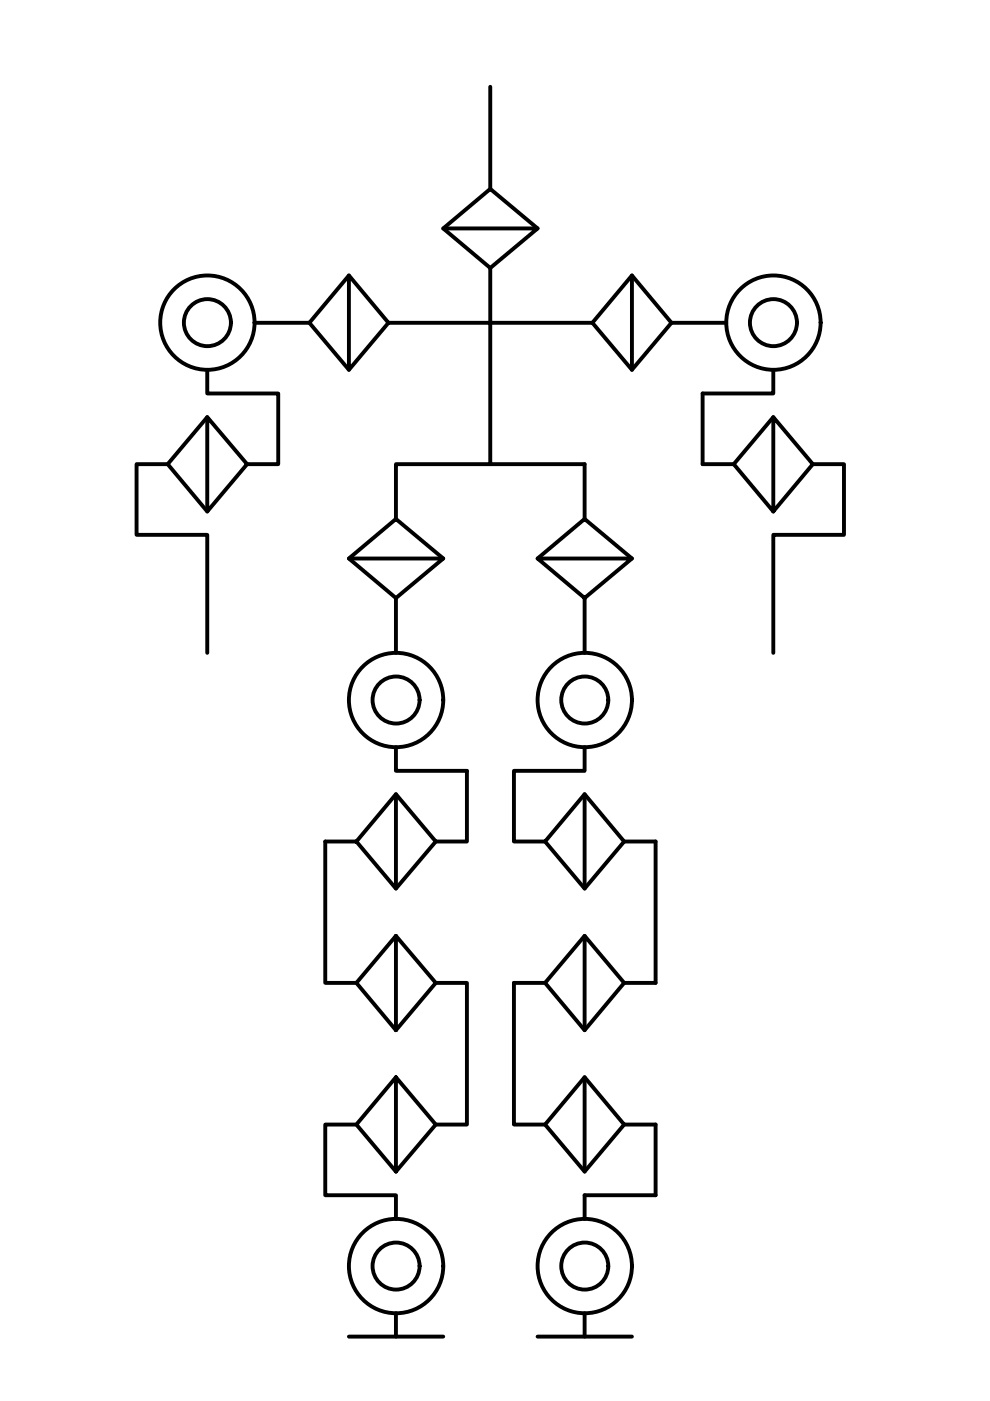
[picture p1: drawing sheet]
<svg xmlns="http://www.w3.org/2000/svg" width="210mm" height="297mm" viewBox="0 0 210 297" stroke-linecap="round" stroke-linejoin="round" font-family="sans-serif">
<!-- layer: Sketch Geometry (ISO) -->
<g fill="none" stroke="#000" stroke-width=".83">
<path d="M103.9 18.4v21.7M74 58.4l8.4 10-8.4 10zM74 58.4l-8.4 10 8.4 10M94 48.4h20l-10.1 8.4M114 48.4l-10.1-8.3-9.9 8.3 9.9 8.4v11.6h21.7M134 58.4v20l-8.4-10M43.9 78.4v5h15.1v15h-6.6M54 68.4h11.6M82.4 68.4h21.5v30h-20v11.6M125.6 68.4l8.4-10 8.4 10M142.4 68.4h11.6M142.4 68.4l-8.4 10"/>
<path d="M164 78.4v5h-15v15h6.6l8.4 10 8.3-10-8.3-10v20M35.6 98.4h-6.6v15h14.9v25M43.9 88.4l8.5 10-8.5 10zM43.9 88.4l-8.3 10 8.3 10M103.9 98.4h20.1v11.6M164 88.4l-8.4 10M172.3 98.4h6.6v15h-14.9v25M74 118.4h20l-10.1 8.4M94 118.4l-10.1-8.4-9.9 8.4 9.9 8.4M114 118.4l10-8.4 10 8.4M83.9 126.8v11.6M124 126.8l10-8.4h-20l10 8.4v11.6"/>
<path d="M83.9 158.4v5h15.1v15h-6.6l-8.5-10M124 158.4v5h-15v15h6.6l8.4-10 8.3 10M75.6 178.4l8.3-10v20l-8.3-10h-6.6v30h6.6M92.4 178.4l-8.5 10M115.6 178.4l8.4 10 8.3-10M124 168.4v20M132.3 178.4h6.7v30h-6.7M83.9 198.4v20l-8.3-10 8.3-10 8.5 10-8.5 10M124 198.4l-8.4 10h-6.6v30h6.6M92.4 208.4h6.6v30h-6.6M115.6 208.4l8.4 10 8.3-10M132.3 208.4l-8.3-10v20"/>
<path d="M75.6 238.4h-6.6v15h14.9v5M83.9 228.4v20l-8.3-10 8.3-10 8.5 10-8.5 10M115.6 238.4l8.4 10 8.3-10M115.6 238.4l8.4-10 8.3 10h6.7v15h-15v5M124 228.4v20M83.9 278.4v5M124 278.4v5M74 283.4h20M114 283.4h20"/>
<circle cx="44" cy="68.4" r="10"/>
<circle cx="44" cy="68.4" r="5"/>
<circle cx="164" cy="68.4" r="10"/>
<circle cx="164" cy="68.4" r="5"/>
<circle cx="84" cy="148.4" r="10"/>
<circle cx="84" cy="148.4" r="5"/>
<circle cx="124" cy="148.4" r="10"/>
<circle cx="124" cy="148.4" r="5"/>
<circle cx="84" cy="268.4" r="10"/>
<circle cx="84" cy="268.4" r="5"/>
<circle cx="124" cy="268.4" r="10"/>
<circle cx="124" cy="268.4" r="5"/>
</g>
</svg>
